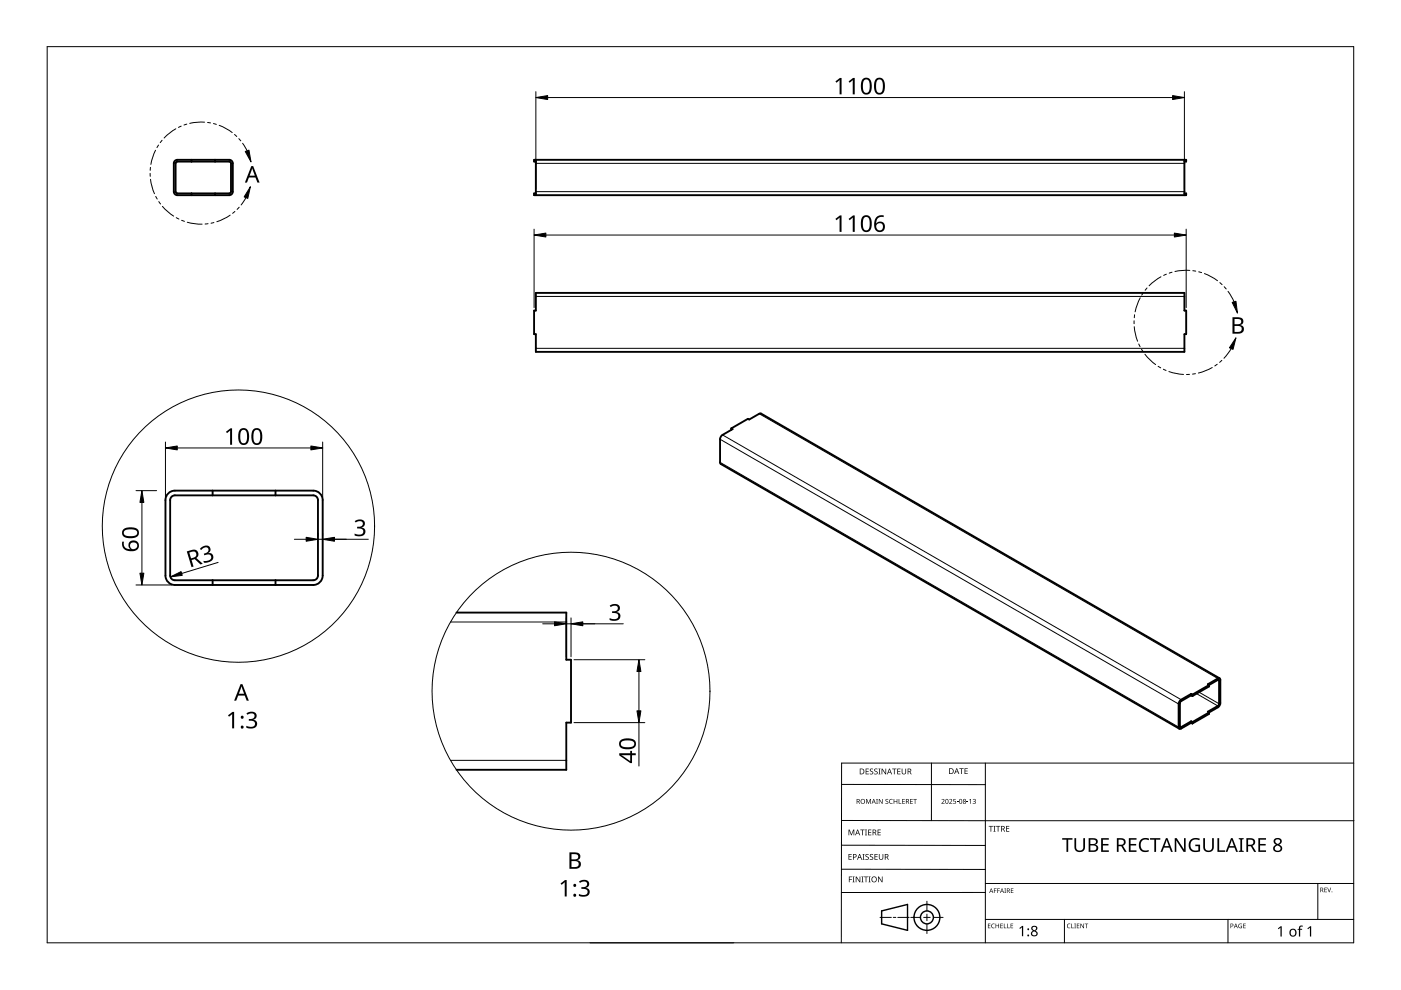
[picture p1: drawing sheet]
<svg xmlns="http://www.w3.org/2000/svg" width="297mm" height="210mm" viewBox="0 0 297 210" stroke-linecap="round" stroke-linejoin="round" font-family="sans-serif">
<g fill="none" stroke="#000" stroke-width=".4">
<path d="M37.1 34.1l.5-.2h11a.75 .75 0 0 1 .8 .7v6a.75 .75 0 0 1-.8 .8h-11a.75 .75 0 0 1-.7-.8v-6zM37.4 34.3h11.4l.2 .3-.1 6.2-.3 .2h-11.2l-.2-.4v-6zM40.6 33.9v.4M45.6 33.9v.4M113.6 34.3h-.4v-.4h138.3v.4h-.4M113.6 33.9v7.5M251.1 33.9v7.5M40.6 41v.4M45.6 41v.4M113.6 41h-.4v.4h138.3v-.4h-.4M113.6 62.1h137.5v3.8h.4v5h-.4v3.7h-137.5v-3.7h-.4v-5h.4zM155.1 90.8l3.5-2 .3 .1 2.1-1.2h.3l97.3 56.1"/>
<path d="M155.1 90.8l.2 .2-2.2 1.3-.4 .7v5l.1 .4 97.3 56.1M155.1 90.8v.3M35.7 104.6l.8-.5 .6-.1h29.3a2 2 0 0 1 2 2v16a2 2 0 0 1-2 2h-29.3a2 2 0 0 1-2-2v-16l.1-.5zM36.4 105.3l.7-.3h29.3a1 1 0 0 1 1 1v16a1 1 0 0 1-1 1h-29.3a1 1 0 0 1-1-1v-16zM45.1 104v1M58.4 104v1M45.1 123v1M58.4 123v1M96.8 129.9h23.3v10h1v13.3h-1v10h-23.3M252.5 147.1l-2.1 1.2-.4 .6-.1 5.5 .3 .1h.2l2.1-1.3M252.5 147.4l-2.1 1.3-.2 .3v5.1l.2 .1 2.1-1.3M252.5 153.2l.3 .2"/>
<path d="M252.5 147.1v.3M252.5 152.9v.3M252.5 152.9l.3 .2M252.5 147.4l.3 .2M252.5 147.1l.3 .2M252.8 147.6l3.5-2.1v-.3l-.2-.1 2.1-1.2 .4-.1 .1 .4v5.2l-.5 .6-1.9 1.1M252.8 147.3l5.6-3.2v5.2l-.2 .4-2.1 1.2 .2 .2M252.8 147.3v.3M252.8 153.1v.3M256.3 151.1v.3l-3.5 2M256.3 151.1l-3.5 2"/>
</g>
<g fill="none" stroke="#000" stroke-width=".21">
<path d="M113.6 34.6h137.5M113.6 40.6h137.5M113.6 62.9h137.5M113.6 73.9h137.5M152.7 93.1l97.2 56.2M152.7 98l97.2 56.2M153.2 92.2l97.2 56.1M161 87.7l97.2 56.2M95.5 131.9h24.6M250.2 154l.2 .2M253.7 147.1l4.5 2.6M254.2 146.8l4.3 2.4"/>
<path d="M258.2 144.2l.3 .1M95.5 161.2h24.6"/>
</g>
<g fill="none" stroke="#000" stroke-width=".21">
<circle cx="50.6" cy="111.6" r="28.9"/>
<circle cx="121.1" cy="146.5" r="29.5"/>
</g>
<path d="M10 9.9h277v190h-277z" fill="none" stroke="#000" stroke-width=".21"/>
<g fill="none" stroke="#000" stroke-width=".21">
<path d="M178.4 179.2l30.5 .1M178.4 166.3l30.5 .1M178.5 174h108.6M197.5 161.8v12.2M208.9 161.8v38.1M287 161.8h-108.6v38.1M125.1 199.9h30.5M178.4 184.3h30.5M186.6 194.5h2.4M189.4 194.5h.5M190.4 194.5h2.4M193.1 194.5h2.1"/>
<path d="M195.8 194.5h1.4M196.5 191.1v2M196.5 193.8v1.4M196.5 195.9v2M197.9 194.5h2.1M208.9 189.2h-30.5M208.9 187.3h78.1M208.9 194.9h78.1M225.7 194.9v5M260.4 194.9v5M279.4 187.3v7.6"/>
</g>
<g fill="none" stroke="#000" stroke-width=".3">
<path d="M186.9 193.1l5.5-1.3v5.5l-5.5-1.4z"/>
<circle cx="196.5" cy="194.5" r="1.37"/>
<circle cx="196.5" cy="194.5" r="2.74"/>
</g>
<g fill="#000">
<path d="M179.9 175.9h.2l.4 1 .4-1h.2v1.2h-.1v-1.1l-.4 1.1h-.2l-.4-1.1 .1 1.1h-.2zM182.4 175.9h.9v.1h-.4v1.1h-.1v-1.1h-.4zM183.4 175.9h.4l-.1 .1v1l.1 .1h-.4l.1-.1v-1zM183.6 169.4h.2l.3 .8 .4-.8h.2v1h-.2v-.9l-.4 .9-.4-.9 .1 .9h-.2zM183.5 163h.7v.1h-.5v.4h.5v.1h-.5v.4h.5v.2h-.7zM184.1 175.9h.6v.1h-.5v.4h.5v.1h-.5v.5h.5v.1h-.6zM184.5 163.1l.4-.2 .2 .1v.1a.25 .25 0 0 0-.4-.1 .25 .25 0 0 0 0 .4 .4 .4 0 0 1 .5 .3 .4 .4 0 0 1-.3 .5 .4 .4 0 0 1-.5-.2h.1a.27 .27 0 0 0 .4 .1 .27 .27 0 0 0-.1-.4l-.3-.3zM185.4 163.1l.4-.2 .3 .1-.1 .1a.25 .25 0 0 0-.4-.1 .25 .25 0 0 0 0 .4 .4 .4 0 0 1 .5 .3 .4 .4 0 0 1-.3 .5 .4 .4 0 0 1-.5-.2h.1a.27 .27 0 0 0 .4 .1 .27 .27 0 0 0 0-.4l-.4-.3zM185.8 169.4h.3l-.1 .1v.8l.1 .1h-.3l.1-.1zM186.2 163h.5l-.2 .1v1l.2 .1h-.5l.2-.1v-1zM186.1 175.9h.6v.1h-.5v.4h.5v.1h-.5v.5h.5v.1h-.6zM186.3 169.4h.2l.5 .8v-.8h.1v1h-.1l-.6-.8v.8h-.1z"/>
<path d="M186.9 163h.2l.6 1v-1h.2v1.2h-.2l-.6-1v1h-.2zM187.8 169.5l.3-.1h.2v.2a.25 .25 0 0 0-.3-.1 .25 .25 0 0 0-.1 .3 .25 .25 0 0 0 .3 .1 .32 .32 0 0 1 0 .5 .32 .32 0 0 1-.5-.1 .25 .25 0 0 0 .4 .1 .25 .25 0 0 0 0-.4l-.3-.2zM188.6 169.5l.4-.1h.3l-.1 .2a.41 .41 0 0 0-.6 .3 .41 .41 0 0 0 .6 .4 .48 .48 0 0 1-.6-.1 .48 .48 0 0 1 0-.7zM189.1 163h1v.1h-.4v1.1h-.2v-1.1h-.4zM189.5 169.4h.1v.4h.5v-.4h.1v1h-.1v-.5h-.5v.5h-.1zM190.5 169.4h.2v.9h.4v.1h-.6zM190.2 163h.7v.1h-.5v.4h.5v.1h-.5v.4h.5v.2h-.7zM191.3 169.4h.5v.1h-.4v.3h.4v.1h-.4v.4h.4v.1h-.5zM191.2 163h.1v.8a.32 .32 0 0 0 .3 .3 .32 .32 0 0 0 .4-.4v-.7h.1v.7a.47 .47 0 0 1-.5 .5 .47 .47 0 0 1-.4-.5zM193 169.4h.5v.1h-.4v.3h.4v.1h-.4v.4h.4v.1h-.5zM193.6 169.4h.8v.1h-.3v.9h-.2v-.9h-.3zM199.6 169.5a.37 .37 0 0 1 .6 0 .37 .37 0 0 1-.2 .6l-.2 .2h.5v.1h-.7l.3-.4a.27 .27 0 0 0 .2-.3 .27 .27 0 0 0-.4-.1z"/>
<path d="M201.2 169.5a.37 .37 0 0 1 .6 0 .37 .37 0 0 1-.2 .6l-.2 .2h.5v.1h-.7l.3-.4a.27 .27 0 0 0 .3-.3 .27 .27 0 0 0-.5-.1zM202.1 169.4h.5v.1h-.4v.3a.34 .34 0 0 1 .5 .2 .34 .34 0 0 1-.2 .4 .34 .34 0 0 1-.4-.1 .29 .29 0 0 0 .4 0 .29 .29 0 0 0 0-.4 .29 .29 0 0 0-.4 0zM202.9 170l.3 .1zM203.4 162.9h.9v.1h-.4v1.1h-.1v-1.1h-.4zM205 170l.3 .1zM204.5 162.9h.7v.1h-.5v.4h.4v.1h-.4v.5h.5v.1h-.7zM205.5 169.6l.4-.2v1h-.2v-.9zM206.2 169.5a.32 .32 0 0 1 .5-.1 .32 .32 0 0 1 0 .5 .33 .33 0 0 1 .1 .5 .33 .33 0 0 1-.6-.1 .26 .26 0 0 0 .4 .1 .26 .26 0 0 0 .1-.4l-.3-.2a.23 .23 0 0 0 .3 0 .23 .23 0 0 0-.1-.4 .23 .23 0 0 0-.3 .2zM209.6 175.1h.9v.2h-.3v1h-.2v-1h-.4zM210.6 175.1h.5l-.2 .1v1l.2 .1h-.5l.2-.1v-1zM211.2 175.1h.9v.2h-.4v1h-.2v-1h-.3zM213.3 175.1h.7v.2h-.5v.3h.5v.2h-.5v.4h.5v.1h-.7z"/>
<path d="M227.8 177.7h.4v1.9a.76 .76 0 0 0 .7 .7 .76 .76 0 0 0 .8-.7v-1.9h.3v1.9a1.12 1.12 0 0 1-1.1 1.1 1.12 1.12 0 0 1-1.1-1.1zM241.8 178.1a1.63 1.63 0 0 1 1.9-.3l-.2 .3a1.14 1.14 0 0 0-1.4 .2 1.14 1.14 0 0 0-.2 1.4 1.11 1.11 0 0 0 1.6 .5v.3a1.52 1.52 0 0 1-1.9-.5 1.52 1.52 0 0 1 .2-1.9zM252.4 178.1a1.87 1.87 0 0 1 2-.3l-.1 .4a1.2 1.2 0 0 0-1.9 .9 1.2 1.2 0 0 0 1.7 1.2v-.9h-.7v-.3h1v1.4a1.59 1.59 0 0 1-2.3-.8l-.1-.2a1.66 1.66 0 0 1 .4-1.4zM255.1 177.7h.4v1.9a.76 .76 0 0 0 .7 .7 .76 .76 0 0 0 .8-.7v-1.9h.4v1.9a1.12 1.12 0 0 1-1.2 1.1 1.12 1.12 0 0 1-1.1-1.1zM180 185.8h.7v.2h-.6v.4h.5v.1h-.5v.6h-.1zM179.9 181.1h.7v.1h-.5v.4h.4v.1h-.4v.5h.5v.1h-.7zM180.8 185.8h.4l-.1 .2v.9l.1 .2h-.4l.1-.2v-.9zM181.4 185.8h.2l.7 1.1v-1.1h.1v1.3h-.2l-.6-1v1h-.2zM182.6 185.8h.5l-.2 .2v.9l.2 .2h-.5l.2-.2v-.9zM182.9 181.1h.4l-.1 .1v1l.1 .1h-.4l.1-.1v-1zM183.2 185.8h.9v.2h-.4v1.1h-.2v-1.1h-.3zM183.5 181.2l.5-.1h.2v.2a.25 .25 0 0 0-.4-.1 .25 .25 0 0 0 0 .4 .4 .4 0 0 1 .4 .3 .4 .4 0 0 1-.2 .4 .4 .4 0 0 1-.5-.2 .27 .27 0 0 0 .5 .1 .27 .27 0 0 0-.1-.4l-.4-.3z"/>
<path d="M184.2 185.8h.4l-.1 .2v.9l.1 .2h-.4l.1-.2v-.9zM184.5 181.2l.4-.1h.2v.2a.25 .25 0 0 0-.4-.1 .25 .25 0 0 0 0 .4 .4 .4 0 0 1 .5 .3 .4 .4 0 0 1-.3 .4 .4 .4 0 0 1-.5-.2h.1a.27 .27 0 0 0 .4 .1 .27 .27 0 0 0-.1-.4l-.3-.3zM185.4 181.1h.7v.1h-.5v.4h.5v.1h-.5v.5h.5v.1h-.7zM186.2 185.8h.1l.7 1.1v-1.1h.1v1.3h-.2l-.6-1v1h-.1zM186.3 181.1h.2v.8a.32 .32 0 0 0 .3 .3 .32 .32 0 0 0 .3-.3v-.8h.2v.8a.47 .47 0 0 1-.5 .4 .47 .47 0 0 1-.5-.4zM209.5 195.8h.5l-.4 .1v.3h.4l-.4 .1v.4l.4 .1h-.5zM210.3 196l.3-.2 .3 .1v.1a.39 .39 0 0 0-.6 .3 .39 .39 0 0 0 .6 .4 .46 .46 0 0 1-.7-.1 .46 .46 0 0 1 .1-.6zM210.7 188.4h.6l-.4 .1v.3h.4l-.4 .1v.4h-.2zM211.4 188.4h.6l-.4 .1v.3h.4l-.4 .1v.4h-.2zM211.1 195.8h.1v.4h.5v-.4h.1v1h-.1v-.5h-.5v.5h-.1zM212.1 195.8h.5l-.4 .1v.3h.4l-.4 .1v.4l.4 .1h-.5zM212.8 195.8h.2v.9l.4 .1h-.6z"/>
<path d="M212.9 188.4h.4l-.1 .1 .1 .8h-.4l.2-.1zM213.6 195.8h.1v.9l.4 .1h-.5zM214.3 195.8h.5l-.4 .1v.3h.4l-.4 .1v.4l.4 .1h-.5zM214.3 188.4h.6l-.5 .1v.3h.4l-.4 .1v.3l.5 .1h-.6zM216.1 196.8l.6-.5h.2v2.2h-.2v-1.9l-.4 .4zM225.2 177.7h2.2v.3h-.9v2.6h-.4v-2.6h-.9zM226.3 196l.4-.2 .3 .1-.1 .1a.39 .39 0 0 0-.6 .3 .39 .39 0 0 0 .6 .4 .46 .46 0 0 1-.6-.1 .46 .46 0 0 1 0-.6zM227.1 195.8h.2v.9l.4 .1h-.6zM227.8 195.8h.3l-.1 .1 .1 .9h-.3l.1-.1zM228.3 195.8h.5l-.4 .1v.3h.4l-.4 .1v.4l.4 .1h-.5zM229.1 195.8h.1l.5 .8v-.8h.1v1h-.1l-.5-.8v.8h-.1zM230 195.8h.7l-.3 .1v.9h-.1v-.9z"/>
<path d="M233.5 177.7h1.6v.3h-1.3v.9h1.2v.4h-1.2v1h1.3v.3h-1.6zM239.3 177.7h1.7v.3h-1.3v.9h1.2v.4h-1.2v1h1.3v.3h-1.7zM243.8 177.7h2.2v.3h-.9v2.6h-.4v-2.6h-.9zM249.1 177.7h.4l1.5 2.4v-2.4h.4v2.9h-.5l-1.5-2.4v2.4h-.3zM258.1 177.7h.4v2.6h1.3v.3h-1.7zM262.7 196l.6-.1-.1 .1a.4 .4 0 0 0-.5 .3 .4 .4 0 0 0 .5 .4v-.3l-.2-.1h.3v.5a.53 .53 0 0 1-.7-.1 .53 .53 0 0 1 .1-.7zM262.6 177.7h1.1v.2l-.4 .1v2.3l.4 .1v.2h-1.1v-.2l.4-.1v-2.3l-.4-.1zM263.6 195.8h.5l-.4 .1v.3h.4l-.4 .1v.4l.4 .1h-.5zM266.8 177.7h1.6v.3h-1.2v.9h1.1v.4h-1.1v1h1.2v.3h-1.6zM270.9 196.8l.6-.4h.2v2.2h-.2v-1.9l-.4 .3zM275.5 196.4l.7-.1v.2h-.4l-.1 .2v.2h.4v.2h-.4v1.5h-.3v-1.5h-.3l.3-.2zM277.2 196.8l.6-.4h.2v2.2h-.3v-1.9l-.4 .3z"/>
<path d="M280.8 188.2h.5l-.4 .1v.3h.4l-.4 .1v.4l.4 .1h-.5zM281.4 188.2h.1l.3 .8 .3-.8h.1l-.3 1h-.1z"/>
<path d="M181.6 169.4h.3a.29 .29 0 0 1 .4 .2 .29 .29 0 0 1-.2 .4l.3 .4h-.2l-.2-.4h-.2v.4h-.2zM181.8 169.5v.4h.1a.2 .2 0 0 0 .2-.2 .2 .2 0 0 0-.2-.2z"/>
<path d="M181.8 175.9h.1l.5 1.2h-.2l-.1-.4h-.5l-.2 .4h-.1zM181.8 176l-.2 .6h.4z"/>
<path d="M182.3 163h.4a.61 .61 0 0 1 .6 .6 .61 .61 0 0 1-.7 .6h-.3zM182.4 163.1v.9h.2a.48 .48 0 0 0 .5-.4 .48 .48 0 0 0-.5-.5z"/>
<path d="M182.4 169.9a.51 .51 0 0 1 1 0 .51 .51 0 0 1-1 0zM182.6 169.9a.4 .4 0 0 0 .8 0 .4 .4 0 0 0-.8 0z"/>
<path d="M185 175.9h.3a.35 .35 0 0 1 .5 .2 .35 .35 0 0 1-.3 .5l.4 .5h-.2l-.3-.5h-.2v.5h-.2zM185.2 176v.5h.1a.23 .23 0 0 0 .3-.3 .23 .23 0 0 0-.3-.2z"/>
<path d="M185.2 169.4l.5 1-.3-.3h-.4l-.2 .3zM185.2 169.5l-.1 .5h.3z"/>
<path d="M188.5 163h.2l.4 1.2h-.1l-.2-.4h-.5l-.1 .4h-.2zM188.6 163.1l-.2 .6h.4z"/>
<path d="M192.1 169.4h.3a.29 .29 0 0 1 .3 .2 .29 .29 0 0 1-.2 .4l.3 .4h-.1l-.3-.4h-.2v.4h-.1zM192.2 169.5v.4h.2a.2 .2 0 0 0 .2-.2 .2 .2 0 0 0-.3-.2z"/>
<path d="M192.4 163h.4a.35 .35 0 0 1 .4 .2 .35 .35 0 0 1-.2 .4l.3 .6h-.2l-.3-.5h-.2v.5h-.2zM192.6 163.1v.4h.2a.23 .23 0 0 0 .3-.2 .23 .23 0 0 0-.3-.2z"/>
<path d="M200.5 169.5l.4-.1 .2 .2v.5l-.2 .3h-.3l-.1-.2zM200.6 169.6v.1a.37 .37 0 0 0-.1 .4 .37 .37 0 0 0 .4 .2 .4 .4 0 0 0 .1-.5 .4 .4 0 0 0-.4-.2z"/>
<path d="M201.2 162.9h.4a.61 .61 0 0 1 .6 .6 .61 .61 0 0 1-.6 .6h-.4zM201.4 163v1h.1a.48 .48 0 0 0 .5-.5 .48 .48 0 0 0-.4-.5z"/>
<path d="M202.8 162.9h.1l.5 1.2h-.2l-.1-.4h-.5l-.1 .4h-.2zM202.8 163l-.1 .6h.3z"/>
<path d="M203.5 169.5l.3-.1 .2 .2v.5l-.2 .3h-.3l-.1-.2zM203.5 169.6v.1a.37 .37 0 0 0-.1 .4 .37 .37 0 0 0 .4 .2 .4 .4 0 0 0 .2-.5 .4 .4 0 0 0-.5-.2z"/>
<path d="M204.2 169.5a.29 .29 0 0 1 .5-.1 .29 .29 0 0 1-.1 .5 .29 .29 0 0 1 .1 .4 .29 .29 0 0 1-.4 0 .29 .29 0 0 1 .1-.4zM204.3 170.2a.2 .2 0 0 0 .4 0 .2 .2 0 0 0-.4 0zM204.3 169.7a.2 .2 0 0 0 .4 0 .2 .2 0 0 0-.4 0z"/>
<path d="M212.3 175.1h.3a.35 .35 0 0 1 .4 .3 .35 .35 0 0 1-.2 .4l.3 .5h-.2l-.3-.5h-.2v.5h-.1zM212.4 175.2v.5h.2a.23 .23 0 0 0 .3-.2 .23 .23 0 0 0-.3-.3z"/>
<path d="M230.8 177.7h.8a.76 .76 0 0 1 1 .3 .76 .76 0 0 1-.2 1l-.2 .1a.8 .8 0 0 1 .6 .9 .8 .8 0 0 1-1 .6h-1zM231.2 179.3v1h.6a.55 .55 0 0 0 .7-.5 .55 .55 0 0 0-.8-.5zM231.2 178v.9h.5a.5 .5 0 0 0 .7-.5 .5 .5 0 0 0-.7-.4z"/>
<path d="M236.8 177.7h.8a.84 .84 0 0 1 1 .6 .84 .84 0 0 1-.5 1l.8 1.3h-.5l-.7-1.2h-.5v1.2h-.4zM237.2 178v1.1h.4a.56 .56 0 0 0 .7-.5 .56 .56 0 0 0-.7-.6z"/>
<path d="M264.3 177.7h.8a.84 .84 0 0 1 1 .6 .84 .84 0 0 1-.6 1l.8 1.3h-.4l-.7-1.2h-.6v1.2h-.3zM264.6 178v1.1h.5a.56 .56 0 0 0 .6-.5 .56 .56 0 0 0-.7-.6z"/>
<path d="M270.2 178a.84 .84 0 0 1 1.1-.3 .84 .84 0 0 1 .3 1.1l-.4 .3a.83 .83 0 0 1 .6 1.1 .83 .83 0 0 1-1.1 .4 .79 .79 0 0 1-.8-.7 .79 .79 0 0 1 .6-.8l-.3-.2a.71 .71 0 0 1 0-.9zM270.3 179.9a.57 .57 0 0 0 1.1 0 .57 .57 0 0 0-1.1 0zM270.4 178.4a.5 .5 0 0 0 1 0 .5 .5 0 0 0-1 0z"/>
<path d="M180.8 181.1h.4a.41 .41 0 0 1 .4 .5 .41 .41 0 0 1-.6 .2v.5h-.2zM181 181.2v.5a.29 .29 0 0 0 .5-.3 .29 .29 0 0 0-.5-.2z"/>
<path d="M182.2 181.1h.1l.5 1.2h-.2l-.1-.4h-.5l-.1 .4h-.2zM182.3 181.2l-.2 .6h.3z"/>
<path d="M184.7 186.5a.61 .61 0 0 1 1.2 0 .61 .61 0 0 1-1.2 0zM184.9 186.5a.45 .45 0 0 0 .9 0 .45 .45 0 0 0-.9 0z"/>
<path d="M187.6 181.1h.3a.35 .35 0 0 1 .5 .2 .35 .35 0 0 1-.3 .4l.4 .6h-.2l-.3-.5h-.3v.5h-.1zM187.7 181.2v.5h.2a.23 .23 0 0 0 .3-.3 .23 .23 0 0 0-.3-.2z"/>
<path d="M210.1 188.4l.5 .9-.2-.3h-.4l-.3 .3zM210.2 188.5l-.2 .4h.3z"/>
<path d="M212.4 188.4l.5 .9-.3-.3h-.3l-.3 .3zM212.4 188.5l-.1 .4h.3z"/>
<path d="M213.5 188.4h.2a.28 .28 0 0 1 .4 .2 .28 .28 0 0 1-.2 .3l.3 .4-.4-.4h-.2v.4h-.1zM213.6 188.5v.3h.1a.19 .19 0 0 0 .3-.2 .19 .19 0 0 0-.3-.1z"/>
<path d="M218.7 196.5a.62 .62 0 0 1 .9-.2 .62 .62 0 0 1 .1 .9l-.2 .1a.65 .65 0 0 1 .4 .9 .65 .65 0 0 1-.9 .3 .59 .59 0 0 1-.4-.6 .59 .59 0 0 1 .4-.5l-.3-.4zM218.8 197.9a.45 .45 0 0 0 .9 0 .45 .45 0 0 0-.9 0zM218.9 196.9a.4 .4 0 0 0 .8 0 .4 .4 0 0 0-.8 0z"/>
<path d="M247.2 177.7h.3l1.2 2.9h-.4l-.4-.9h-1.1l-.4 .9h-.3zM247.4 178.1l-.5 1.3h.9z"/>
<path d="M260.9 195.8h.2a.32 .32 0 0 1 .4 .4 .32 .32 0 0 1-.5 .2v.4h-.1zM261 195.9v.4a.24 .24 0 0 0 .4-.2 .24 .24 0 0 0-.4-.2z"/>
<path d="M261 177.7h.3l1.2 2.9h-.4l-.4-.9h-1.1l-.4 .9h-.3zM261.2 178.1l-.5 1.3h.9z"/>
<path d="M262 195.8l.4 1-.2-.3h-.4l-.2 .3zM262 196l-.1 .4h.3z"/>
<path d="M273.6 197.1a.82 .82 0 0 1 1.2 .1 .82 .82 0 0 1-.2 1.2 .82 .82 0 0 1-1.2-.4zM273.8 197.2a.6 .6 0 0 0-.1 .8 .6 .6 0 0 0 .8 .2l.1-.3a.53 .53 0 0 0-.1-.6 .53 .53 0 0 0-.7-.1z"/>
<path d="M279.9 188.2h.3a.28 .28 0 0 1 .3 .2 .28 .28 0 0 1-.1 .3l.2 .5-.3-.4h-.2v.4h-.2zM280.1 188.3v.4h.1a.19 .19 0 0 0 .2-.2 .19 .19 0 0 0-.2-.2z"/>
<circle cx="218" cy="198.3" r=".2"/>
<circle cx="218" cy="197" r=".2"/>
<circle cx="282.4" cy="189.1" r=".09"/>
</g>
<g fill="#000">
<path d="M53.3 35.2h.4l1.3 3.5h-.4l-.4-1.1h-1.4l-.4 1.1h-.5zM53.5 35.7l-.6 1.5h1.1z"/>
<path d="M261.3 67.3h1a.94 .94 0 0 1 1 .2 .94 .94 0 0 1 .2 1l-.5 .4a.95 .95 0 0 1 .7 1.2 .95 .95 0 0 1-1.2 .6h-1.2zM261.7 69.1v1.3h.7a.66 .66 0 0 0 .9-.7 .66 .66 0 0 0-.9-.6zM261.7 67.6v1.1h.7a.6 .6 0 0 0 .8-.6 .6 .6 0 0 0-.9-.5z"/>
</g>
<g fill="none" stroke="#000" stroke-width=".21">
<path d="M31.8 36.8l.1 .6M31.9 35.5l-.1 .6M31.9 38l.3 1.6 .5 1.5M33 31.9l-.6 1.4-.4 1.6M33.6 30.8l-.3 .5M34.4 29.7l-.4 .5M37.3 27.3l-1.3 .9-1.2 1.1M38.4 26.7l-.6 .3M39.6 26.3l-.6 .2M43.4 25.9h-1.6l-1.6 .3M44 26l.6 .1M45.3 26.2l.6 .2"/>
<path d="M46.5 26.6l1.4 .6 1.3 .9M49.7 28.5l.5 .4M50.6 29.4l.5 .5M51.4 30.4l1 1.6M33 41.6l.3 .6M33.7 42.7l.3 .6M34.4 43.8l1.2 1.1 1.2 .9M37.4 46.2l.5 .2M38.5 46.7l.6 .2M39.7 47.1l1.6 .3 1.5 .1M44.1 47.4l-.6 .1M45.4 47.2l-.7 .1"/>
<path d="M48.8 45.6l-1.4 .8-1.4 .6M49.8 44.8l-.5 .4M50.7 43.9l-.4 .5M52.2 41.9l-1.1 1.6M246.2 58.7l-1.4 .8-1.2 1.1M247.3 58.1l-.6 .3M248.5 57.7l-.6 .2M252.3 57.3h-1.6l-1.6 .3M252.9 57.4l.6 .1M254.1 57.6l.7 .2M255.4 58l1.4 .7 1.3 .8M258.6 59.9l.5 .4"/>
<path d="M240.4 68v.6M240.5 69.3l.2 1.5 .5 1.6M240.6 66.7l-.1 .7M241.4 72.9l.3 .6M241.8 63.1l-.7 1.5-.4 1.5M242 74.1l.4 .5M242.4 62.1l-.3 .5M242.7 75.1l1.1 1.2 1.2 1M243.2 61.1l-.4 .4M245.5 77.7l.6 .3M246.7 78.3l.5 .2M247.8 78.8l1.6 .4 1.5 .2"/>
<path d="M252.2 79.4h-.6M253.5 79.2l-.7 .1M257 77.9l-1.4 .7-1.5 .5M258.1 77.2l-.5 .4M259.1 76.4l-.5 .4M259.6 60.8l.4 .5M260.4 61.8l1.2 2.2M261 73.9l-1.5 2.1"/>
</g>
<path d="M52 32.1l.8-.3 .4 2.5zM53.1 39.6l-.6 2.5-.7-.4zM262 71.6l-.6 2.5-.7-.4zM261.2 64.1l.8-.2 .4 2.5z" fill="#000" stroke="#000" stroke-width=".21"/>
<g fill="#000">
<path d="M177.1 17.3l1-.8h.3v3.5h-.4v-3l-.6 .5zM179.9 17.3l1-.8h.3v3.5h-.4v-3l-.7 .5zM177.1 46.4l1-.7h.3v3.5h-.4v-3.1l-.7 .6zM179.9 46.4l1-.7h.3v3.5h-.4v-3.1l-.7 .6zM47.9 91.5l1-.7h.3v3.5h-.4v-3l-.7 .5zM42.6 116.2a1.2 1.2 0 0 1 2 .1 .85 .85 0 0 1-.4 1 .93 .93 0 0 1 1.1 .7 .93 .93 0 0 1-.8 1.1l-1.3 .2-.1-.4a1.24 1.24 0 0 0 1.7-.8 .71 .71 0 0 0-1.2-.5l-.3 .1-.1-.3a.81 .81 0 0 0 .8-.3 .81 .81 0 0 0 .1-.9 1.02 1.02 0 0 0-1.4 .4l-.3-.2zM75.2 110.5a1.25 1.25 0 0 1 1.2-.4 1.25 1.25 0 0 1 1 .9 .85 .85 0 0 1-.7 .8 .93 .93 0 0 1 .8 1.1 .93 .93 0 0 1-1.1 .8l-1.2-.2v-.4a1.24 1.24 0 0 0 1.8-.3 .71 .71 0 0 0-.9-.7h-.4v-.4a.81 .81 0 0 0 .9-.1 .81 .81 0 0 0 .3-.8 1.02 1.02 0 0 0-1.5 0zM129.3 128.4a1.25 1.25 0 0 1 1.2-.4 1.25 1.25 0 0 1 .9 .9 .85 .85 0 0 1-.7 .9 .93 .93 0 0 1 .9 1 .93 .93 0 0 1-1.1 .8l-1.3-.2v-.4a1.24 1.24 0 0 0 1.9-.3 .71 .71 0 0 0-1-.7h-.3v-.4a.81 .81 0 0 0 .8-.1 .81 .81 0 0 0 .4-.8 1.02 1.02 0 0 0-1.5 0zM48.3 151.7l1-.8h.3v3.5h-.4v-3l-.6 .6zM52.2 151.3a1.25 1.25 0 0 1 1.3-.5 1.25 1.25 0 0 1 .9 1 .85 .85 0 0 1-.7 .8 .93 .93 0 0 1 .8 1 .93 .93 0 0 1-1 .9l-1.3-.2v-.4a1.24 1.24 0 0 0 1.9-.3 .71 .71 0 0 0-1-.8h-.3v-.4a.81 .81 0 0 0 .8 0 .81 .81 0 0 0 .3-.8 1.02 1.02 0 0 0-1.4-.1zM118.8 187.3l1-.7h.3v3.5h-.4v-3.1l-.6 .6zM122.8 186.9a1.25 1.25 0 0 1 1.2-.4 1.25 1.25 0 0 1 .9 .9 .85 .85 0 0 1-.7 .9 .93 .93 0 0 1 .9 1 .93 .93 0 0 1-1.1 .8l-1.3-.2v-.4a1.24 1.24 0 0 0 1.9-.3 .71 .71 0 0 0-1-.7h-.3v-.4a.81 .81 0 0 0 .8-.1 .81 .81 0 0 0 .3-.8 1.02 1.02 0 0 0-1.4 0z"/>
<path d="M183 16.7a1.16 1.16 0 0 1 1.3-.1 1.16 1.16 0 0 1 .5 1.3 1.69 1.69 0 0 1-1 2.2 1.27 1.27 0 0 1-1.3-1.6l.1-1.2zM183.2 17a2.16 2.16 0 0 0 .3 2.7 .82 .82 0 0 0 .9-1.1 1.35 1.35 0 0 0-.7-1.8z"/>
<path d="M185.7 16.7a1.16 1.16 0 0 1 1.4-.1 1.16 1.16 0 0 1 .5 1.3 1.69 1.69 0 0 1-1 2.2 1.27 1.27 0 0 1-1.3-1.6l.1-1.2zM186 17a2.16 2.16 0 0 0 .3 2.7 .82 .82 0 0 0 .9-1.1 1.35 1.35 0 0 0-.7-1.8z"/>
<path d="M183 45.9a1.16 1.16 0 0 1 1.3-.1 1.16 1.16 0 0 1 .5 1.2 1.68 1.68 0 0 1-1 2.2 1.27 1.27 0 0 1-1.3-1.6l.1-1.1zM183.2 46.2a2.16 2.16 0 0 0 .3 2.6 .82 .82 0 0 0 .9-1 1.35 1.35 0 0 0-.7-1.8z"/>
<path d="M185.8 46l.6-.3 .5-.1 .5 .1v.3a1.18 1.18 0 0 0-1.6 1.4 1.08 1.08 0 0 1 1.6-.1 1.08 1.08 0 0 1-.1 1.6 1.22 1.22 0 0 1-1.4 .1 1.22 1.22 0 0 1-.6-1.3l.1-.9zM185.7 48.1a.76 .76 0 0 0 1.5 0 .76 .76 0 0 0-1.5 0z"/>
<path d="M50.9 91a1.16 1.16 0 0 1 1.4-.1 1.16 1.16 0 0 1 .5 1.2 1.69 1.69 0 0 1-1 2.2 1.27 1.27 0 0 1-1.3-1.5l.1-1.2zM51.2 91.3a2.16 2.16 0 0 0 .3 2.7 .82 .82 0 0 0 .9-1.1 1.35 1.35 0 0 0-.7-1.8z"/>
<path d="M53.7 91a1.16 1.16 0 0 1 1.4-.1 1.16 1.16 0 0 1 .5 1.2 1.69 1.69 0 0 1-1 2.2 1.27 1.27 0 0 1-1.3-1.5l.1-1zM54 91.3a2.16 2.16 0 0 0 .3 2.7 .82 .82 0 0 0 .9-1.1 1.35 1.35 0 0 0-.8-1.8z"/>
<path d="M26.1 112.3a2.6 2.6 0 0 1 3.3 .2 1.22 1.22 0 0 1-.3 1.3 1.22 1.22 0 0 1-1.2 .3 1.53 1.53 0 0 1-2-1zM26.4 112.5a.75 .75 0 0 0 0 .9 .75 .75 0 0 0 .9 .3l1-.1a.69 .69 0 0 0 .8-.6 .69 .69 0 0 0-.8-.7h-1.3z"/>
<path d="M25.9 114.9h.4a1.18 1.18 0 0 0 1.3 1.5 1.08 1.08 0 0 1-.1-1.6 1.08 1.08 0 0 1 1.6 .1 1.22 1.22 0 0 1 .2 1.4 1.22 1.22 0 0 1-1.4 .6 1.63 1.63 0 0 1-2-2zM27.6 115.7a.76 .76 0 0 0 1.5 0 .76 .76 0 0 0-1.5 0z"/>
<path d="M39.6 116.9l.9-.3a1 1 0 0 1 1.4 .3 1 1 0 0 1-.3 1.4l1.4 1.2-.5 .2-1.2-1.2-.7 .2 .4 1.4-.4 .2zM40.1 117.2l.4 1.2 .5-.2a.67 .67 0 0 0 .6-.8 .67 .67 0 0 0-1-.4z"/>
<path d="M51 145.1h.4l1.4 3.5h-.5l-.4-1.1h-1.4l-.4 1.1h-.5zM51.2 145.5l-.6 1.6h1.2z"/>
<path d="M131.5 157a2.6 2.6 0 0 1 3.2 .2 1.22 1.22 0 0 1-.2 1.3 1.22 1.22 0 0 1-1.2 .4 1.53 1.53 0 0 1-2-1zM131.8 157.3a.75 .75 0 0 0 0 .9 .75 .75 0 0 0 .9 .2h1a.69 .69 0 0 0 .8-.7 .69 .69 0 0 0-.8-.7h-1.3z"/>
<path d="M131.3 159.7h2.3v-.5h.4v.5h.8v.4h-.8v1.7h-.4l-2.3-1.6zM131.7 160.1l1.9 1.3v-1.3z"/>
<path d="M120.7 180.7h1a.94 .94 0 0 1 1.1 .2 .94 .94 0 0 1 .2 1.1l-.6 .4a.95 .95 0 0 1 .8 1.1 .95 .95 0 0 1-1.2 .7h-1.3zM121.2 182.6v1.2h.7a.66 .66 0 0 0 .8-.6 .66 .66 0 0 0-.9-.6zM121.2 181.1v1.1h.6a.6 .6 0 0 0 .8-.6 .6 .6 0 0 0-.9-.5z"/>
<circle cx="51.4" cy="154.2" r=".31"/>
<circle cx="51.4" cy="152.1" r=".32"/>
<circle cx="121.9" cy="189.8" r=".31"/>
<circle cx="121.9" cy="187.7" r=".32"/>
</g>
<g fill="none" stroke="#000" stroke-width=".21">
<path d="M113.6 19.4v20.6M251.1 19.4v20.6M116.1 20.7h132.5M113.2 48.6v16.6M115.7 49.8h133.3M251.5 48.6v16.6M35.1 93.7v11.7M37.6 95h28.3M68.4 93.7v11.7M28.8 104h4.4M30.1 106.5v15M46.2 119.2l-10.1 3.1"/>
<path d="M62.4 114.3h2.5M67.4 113.1v.6M67.4 114.3h10.7M68.4 113.1v.6M28.8 124h7.7M115.1 132.3h2.5M120.1 131v8.3M120.1 132.3h12M121.1 131v8.3M121.7 139.9h15M121.7 153.2h15M135.5 142.4v8.3"/>
<path d="M135.5 153.2v9.2"/>
</g>
<g fill="#000" stroke="#000" stroke-width=".21">
<path d="M113.6 20.7l2.5-.4v.8zM248.6 20.3l2.5 .4-2.5 .4zM113.2 49.8l2.5-.4v.9zM249 49.4l2.5 .4-2.5 .5zM35.1 95l2.5-.4v.8zM65.9 94.6l2.5 .4-2.5 .4zM30.1 104l.4 2.5h-.8zM64.9 113.9l2.5 .4-2.5 .5zM68.4 114.3l2.5-.4v.9zM29.7 121.5h.8l-.4 2.5zM36.1 122.3l2.3-1.1 .2 .8zM117.6 131.8l2.5 .5-2.5 .4z"/>
<path d="M121.1 132.3l2.5-.5v.9zM135.5 139.9l.4 2.5h-.8zM135.1 150.7h.8l-.4 2.5z"/>
</g>
</svg>
